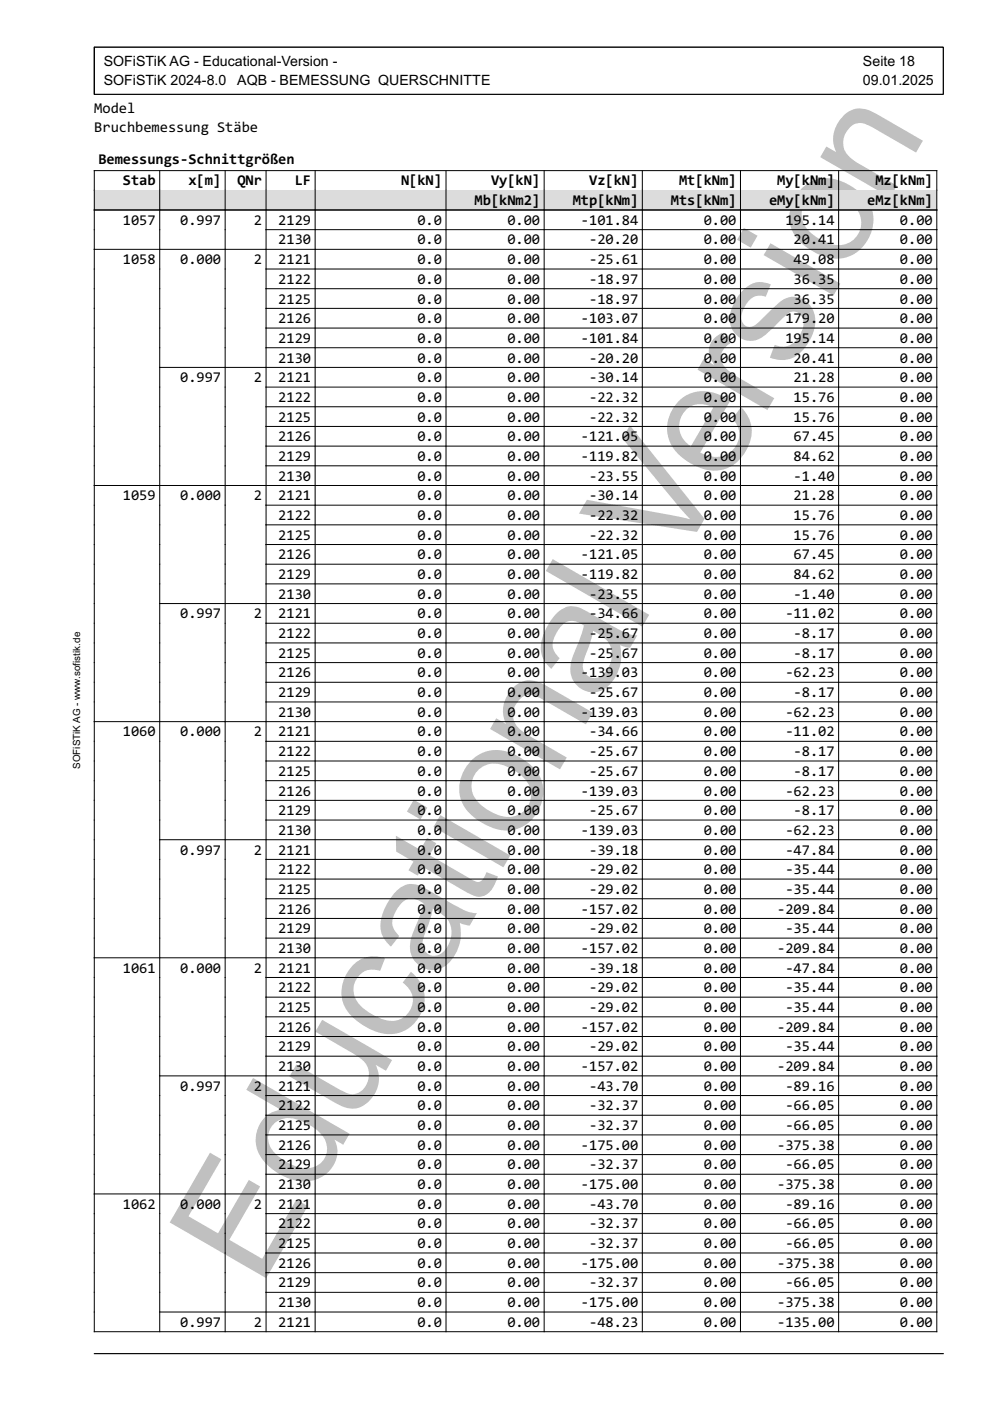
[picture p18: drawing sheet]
<svg xmlns="http://www.w3.org/2000/svg" width="210mm" height="297mm" viewBox="0 0 210 297" stroke-linecap="round" stroke-linejoin="round" font-family="sans-serif">
<defs><g id="words">
<text font-size="33" fill="#c0c0c0" x="55.1" y="273.3" transform="rotate(-60 55.1 273.3)">Educational Version</text>
<g font-size="3.2">
<text x="20" y="24">Model</text>
<text x="20" y="28">Bruchbemessung Stäbe</text>
<text x="20.9" y="34.7">Bemessungs-Schnittgrößen</text>
<text x="26.1" y="39.3">Stab</text>
<text x="39.9" y="39.3">x[m]</text>
<text x="50.3" y="39.3">QNr</text>
<text x="62.5" y="39.3">LF</text>
<text x="85" y="39.3">N[kN]</text>
<text x="104.1" y="39.3">Vy[kN]</text>
<text x="124.9" y="39.3">Vz[kN]</text>
<text x="144" y="39.3">Mt[kNm]</text>
<text x="164.8" y="39.3">My[kNm]</text>
<text x="185.6" y="39.3">Mz[kNm]</text>
<text x="26.1" y="47.7">1057</text>
<text x="38.2" y="47.7">0.997</text>
<text x="53.8" y="47.7">2</text>
<text x="59" y="47.7">2129</text>
<text x="88.5" y="47.7">0.0</text>
<text x="100.6" y="43.5">Mb[kNm2]</text>
<text x="107.6" y="47.7">0.00</text>
<text x="121.4" y="43.5">Mtp[kNm]</text>
<text x="123.2" y="47.7">-101.84</text>
<text x="142.3" y="43.5">Mts[kNm]</text>
<text x="149.2" y="47.7">0.00</text>
<text x="163.1" y="43.5">eMy[kNm]</text>
<text x="166.5" y="47.7">195.14</text>
<text x="183.9" y="43.5">eMz[kNm]</text>
<text x="190.8" y="47.7">0.00</text>
<text x="59" y="51.8">2130</text>
<text x="88.5" y="51.8">0.0</text>
<text x="107.6" y="51.8">0.00</text>
<text x="124.9" y="51.8">-20.20</text>
<text x="149.2" y="51.8">0.00</text>
<text x="168.3" y="51.8">20.41</text>
<text x="190.8" y="51.8">0.00</text>
<text x="26.1" y="56">1058</text>
<text x="38.2" y="56">0.000</text>
<text x="53.8" y="56">2</text>
<text x="59" y="56">2121</text>
<text x="88.5" y="56">0.0</text>
<text x="107.6" y="56">0.00</text>
<text x="124.9" y="56">-25.61</text>
<text x="149.2" y="56">0.00</text>
<text x="168.3" y="56">49.08</text>
<text x="190.8" y="56">0.00</text>
<text x="59" y="60.2">2122</text>
<text x="59" y="64.4">2125</text>
<text x="88.5" y="60.2">0.0</text>
<text x="88.5" y="64.4">0.0</text>
<text x="107.6" y="60.2">0.00</text>
<text x="107.6" y="64.4">0.00</text>
<text x="124.9" y="60.2">-18.97</text>
<text x="124.9" y="64.4">-18.97</text>
<text x="149.2" y="60.2">0.00</text>
<text x="149.2" y="64.4">0.00</text>
<text x="168.3" y="60.2">36.35</text>
<text x="168.3" y="64.4">36.35</text>
<text x="190.8" y="60.2">0.00</text>
<text x="190.8" y="64.4">0.00</text>
<text x="59" y="68.5">2126</text>
<text x="88.5" y="68.5">0.0</text>
<text x="107.6" y="68.5">0.00</text>
<text x="123.2" y="68.5">-103.07</text>
<text x="149.2" y="68.5">0.00</text>
<text x="166.5" y="68.5">179.20</text>
<text x="190.8" y="68.5">0.00</text>
<text x="59" y="72.7">2129</text>
<text x="59" y="76.9">2130</text>
<text x="88.5" y="72.7">0.0</text>
<text x="88.5" y="76.9">0.0</text>
<text x="107.6" y="72.7">0.00</text>
<text x="107.6" y="76.9">0.00</text>
<text x="123.2" y="72.7">-101.84</text>
<text x="124.9" y="76.9">-20.20</text>
<text x="149.2" y="72.7">0.00</text>
<text x="149.2" y="76.9">0.00</text>
<text x="166.5" y="72.7">195.14</text>
<text x="168.3" y="76.9">20.41</text>
<text x="190.8" y="72.7">0.00</text>
<text x="190.8" y="76.9">0.00</text>
<text x="38.2" y="81">0.997</text>
<text x="53.8" y="81">2</text>
<text x="59" y="81">2121</text>
<text x="88.5" y="81">0.0</text>
<text x="107.6" y="81">0.00</text>
<text x="124.9" y="81">-30.14</text>
<text x="149.2" y="81">0.00</text>
<text x="168.3" y="81">21.28</text>
<text x="190.8" y="81">0.00</text>
<text x="59" y="85.2">2122</text>
<text x="59" y="89.4">2125</text>
<text x="88.5" y="85.2">0.0</text>
<text x="88.5" y="89.4">0.0</text>
<text x="107.6" y="85.2">0.00</text>
<text x="107.6" y="89.4">0.00</text>
<text x="124.9" y="85.2">-22.32</text>
<text x="124.9" y="89.4">-22.32</text>
<text x="149.2" y="85.2">0.00</text>
<text x="149.2" y="89.4">0.00</text>
<text x="168.3" y="85.2">15.76</text>
<text x="168.3" y="89.4">15.76</text>
<text x="190.8" y="85.2">0.00</text>
<text x="190.8" y="89.4">0.00</text>
<text x="59" y="93.6">2126</text>
<text x="88.5" y="93.6">0.0</text>
<text x="107.6" y="93.6">0.00</text>
<text x="123.2" y="93.6">-121.05</text>
<text x="149.2" y="93.6">0.00</text>
<text x="168.3" y="93.6">67.45</text>
<text x="190.8" y="93.6">0.00</text>
<text x="59" y="97.7">2129</text>
<text x="59" y="101.9">2130</text>
<text x="88.5" y="97.7">0.0</text>
<text x="88.5" y="101.9">0.0</text>
<text x="107.6" y="97.7">0.00</text>
<text x="107.6" y="101.9">0.00</text>
<text x="123.2" y="97.7">-119.82</text>
<text x="124.9" y="101.9">-23.55</text>
<text x="149.2" y="97.7">0.00</text>
<text x="149.2" y="101.9">0.00</text>
<text x="168.3" y="97.7">84.62</text>
<text x="168.3" y="101.9">-1.40</text>
<text x="190.8" y="97.7">0.00</text>
<text x="190.8" y="101.9">0.00</text>
<text x="26.1" y="106.1">1059</text>
<text x="38.2" y="106.1">0.000</text>
<text x="53.8" y="106.1">2</text>
<text x="59" y="106.1">2121</text>
<text x="88.5" y="106.1">0.0</text>
<text x="107.6" y="106.1">0.00</text>
<text x="124.9" y="106.1">-30.14</text>
<text x="149.2" y="106.1">0.00</text>
<text x="168.3" y="106.1">21.28</text>
<text x="190.8" y="106.1">0.00</text>
<text x="59" y="110.3">2122</text>
<text x="88.5" y="110.3">0.0</text>
<text x="107.6" y="110.3">0.00</text>
<text x="124.9" y="110.3">-22.32</text>
<text x="149.2" y="110.3">0.00</text>
<text x="168.3" y="110.3">15.76</text>
<text x="190.8" y="110.3">0.00</text>
<text x="59" y="114.4">2125</text>
<text x="59" y="118.6">2126</text>
<text x="88.5" y="114.4">0.0</text>
<text x="88.5" y="118.6">0.0</text>
<text x="107.6" y="114.4">0.00</text>
<text x="107.6" y="118.6">0.00</text>
<text x="123.2" y="118.6">-121.05</text>
<text x="124.9" y="114.4">-22.32</text>
<text x="149.2" y="114.4">0.00</text>
<text x="149.2" y="118.6">0.00</text>
<text x="168.3" y="114.4">15.76</text>
<text x="168.3" y="118.6">67.45</text>
<text x="190.8" y="114.4">0.00</text>
<text x="190.8" y="118.6">0.00</text>
<text x="59" y="122.8">2129</text>
<text x="88.5" y="122.8">0.0</text>
<text x="107.6" y="122.8">0.00</text>
<text x="123.2" y="122.8">-119.82</text>
<text x="149.2" y="122.8">0.00</text>
<text x="168.3" y="122.8">84.62</text>
<text x="190.8" y="122.8">0.00</text>
<text x="38.2" y="131.1">0.997</text>
<text x="53.8" y="131.1">2</text>
<text x="59" y="126.9">2130</text>
<text x="59" y="131.1">2121</text>
<text x="88.5" y="126.9">0.0</text>
<text x="88.5" y="131.1">0.0</text>
<text x="107.6" y="126.9">0.00</text>
<text x="107.6" y="131.1">0.00</text>
<text x="124.9" y="126.9">-23.55</text>
<text x="124.9" y="131.1">-34.66</text>
<text x="149.2" y="126.9">0.00</text>
<text x="149.2" y="131.1">0.00</text>
<text x="166.5" y="131.1">-11.02</text>
<text x="168.3" y="126.9">-1.40</text>
<text x="190.8" y="126.9">0.00</text>
<text x="190.8" y="131.1">0.00</text>
<text x="59" y="135.3">2122</text>
<text x="88.5" y="135.3">0.0</text>
<text x="107.6" y="135.3">0.00</text>
<text x="124.9" y="135.3">-25.67</text>
<text x="149.2" y="135.3">0.00</text>
<text x="168.3" y="135.3">-8.17</text>
<text x="190.8" y="135.3">0.00</text>
<text x="59" y="139.5">2125</text>
<text x="59" y="143.6">2126</text>
<text x="88.5" y="139.5">0.0</text>
<text x="88.5" y="143.6">0.0</text>
<text x="107.6" y="139.5">0.00</text>
<text x="107.6" y="143.6">0.00</text>
<text x="123.2" y="143.6">-139.03</text>
<text x="124.9" y="139.5">-25.67</text>
<text x="149.2" y="139.5">0.00</text>
<text x="149.2" y="143.6">0.00</text>
<text x="166.5" y="143.6">-62.23</text>
<text x="168.3" y="139.5">-8.17</text>
<text x="190.8" y="139.5">0.00</text>
<text x="190.8" y="143.6">0.00</text>
<text x="59" y="147.8">2129</text>
<text x="88.5" y="147.8">0.0</text>
<text x="107.6" y="147.8">0.00</text>
<text x="124.9" y="147.8">-25.67</text>
<text x="149.2" y="147.8">0.00</text>
<text x="168.3" y="147.8">-8.17</text>
<text x="190.8" y="147.8">0.00</text>
<text x="59" y="152">2130</text>
<text x="88.5" y="152">0.0</text>
<text x="107.6" y="152">0.00</text>
<text x="123.2" y="152">-139.03</text>
<text x="149.2" y="152">0.00</text>
<text x="166.5" y="152">-62.23</text>
<text x="190.8" y="152">0.00</text>
<text x="26.1" y="156.1">1060</text>
<text x="38.2" y="156.1">0.000</text>
<text x="53.8" y="156.1">2</text>
<text x="59" y="156.1">2121</text>
<text x="59" y="160.3">2122</text>
<text x="88.5" y="156.1">0.0</text>
<text x="88.5" y="160.3">0.0</text>
<text x="107.6" y="156.1">0.00</text>
<text x="107.6" y="160.3">0.00</text>
<text x="124.9" y="156.1">-34.66</text>
<text x="124.9" y="160.3">-25.67</text>
<text x="149.2" y="156.1">0.00</text>
<text x="149.2" y="160.3">0.00</text>
<text x="166.5" y="156.1">-11.02</text>
<text x="168.3" y="160.3">-8.17</text>
<text x="190.8" y="156.1">0.00</text>
<text x="190.8" y="160.3">0.00</text>
<text x="59" y="164.5">2125</text>
<text x="88.5" y="164.5">0.0</text>
<text x="107.6" y="164.5">0.00</text>
<text x="124.9" y="164.5">-25.67</text>
<text x="149.2" y="164.5">0.00</text>
<text x="168.3" y="164.5">-8.17</text>
<text x="190.8" y="164.5">0.00</text>
<text x="59" y="168.7">2126</text>
<text x="59" y="172.8">2129</text>
<text x="88.5" y="168.7">0.0</text>
<text x="88.5" y="172.8">0.0</text>
<text x="107.6" y="168.7">0.00</text>
<text x="107.6" y="172.8">0.00</text>
<text x="123.2" y="168.7">-139.03</text>
<text x="124.9" y="172.8">-25.67</text>
<text x="149.2" y="168.7">0.00</text>
<text x="149.2" y="172.8">0.00</text>
<text x="166.5" y="168.7">-62.23</text>
<text x="168.3" y="172.8">-8.17</text>
<text x="190.8" y="168.7">0.00</text>
<text x="190.8" y="172.8">0.00</text>
<text x="59" y="177">2130</text>
<text x="88.5" y="177">0.0</text>
<text x="107.6" y="177">0.00</text>
<text x="123.2" y="177">-139.03</text>
<text x="149.2" y="177">0.00</text>
<text x="166.5" y="177">-62.23</text>
<text x="190.8" y="177">0.00</text>
<text x="38.2" y="181.2">0.997</text>
<text x="53.8" y="181.2">2</text>
<text x="59" y="181.2">2121</text>
<text x="59" y="185.4">2122</text>
<text x="88.5" y="181.2">0.0</text>
<text x="88.5" y="185.4">0.0</text>
<text x="107.6" y="181.2">0.00</text>
<text x="107.6" y="185.4">0.00</text>
<text x="124.9" y="181.2">-39.18</text>
<text x="124.9" y="185.4">-29.02</text>
<text x="149.2" y="181.2">0.00</text>
<text x="149.2" y="185.4">0.00</text>
<text x="166.5" y="181.2">-47.84</text>
<text x="166.5" y="185.4">-35.44</text>
<text x="190.8" y="181.2">0.00</text>
<text x="190.8" y="185.4">0.00</text>
<text x="59" y="189.5">2125</text>
<text x="88.5" y="189.5">0.0</text>
<text x="107.6" y="189.5">0.00</text>
<text x="124.9" y="189.5">-29.02</text>
<text x="149.2" y="189.5">0.00</text>
<text x="166.5" y="189.5">-35.44</text>
<text x="190.8" y="189.5">0.00</text>
<text x="59" y="193.7">2126</text>
<text x="59" y="197.9">2129</text>
<text x="88.5" y="193.7">0.0</text>
<text x="88.5" y="197.9">0.0</text>
<text x="107.6" y="193.7">0.00</text>
<text x="107.6" y="197.9">0.00</text>
<text x="123.2" y="193.7">-157.02</text>
<text x="124.9" y="197.9">-29.02</text>
<text x="149.2" y="193.7">0.00</text>
<text x="149.2" y="197.9">0.00</text>
<text x="164.8" y="193.7">-209.84</text>
<text x="166.5" y="197.9">-35.44</text>
<text x="190.8" y="193.7">0.00</text>
<text x="190.8" y="197.9">0.00</text>
<text x="59" y="202">2130</text>
<text x="88.5" y="202">0.0</text>
<text x="107.6" y="202">0.00</text>
<text x="123.2" y="202">-157.02</text>
<text x="149.2" y="202">0.00</text>
<text x="164.8" y="202">-209.84</text>
<text x="190.8" y="202">0.00</text>
<text x="26.1" y="206.2">1061</text>
<text x="38.2" y="206.2">0.000</text>
<text x="53.8" y="206.2">2</text>
<text x="59" y="206.2">2121</text>
<text x="88.5" y="206.2">0.0</text>
<text x="107.6" y="206.2">0.00</text>
<text x="124.9" y="206.2">-39.18</text>
<text x="149.2" y="206.2">0.00</text>
<text x="166.5" y="206.2">-47.84</text>
<text x="190.8" y="206.2">0.00</text>
<text x="59" y="210.4">2122</text>
<text x="59" y="214.6">2125</text>
<text x="88.5" y="210.4">0.0</text>
<text x="88.5" y="214.6">0.0</text>
<text x="107.6" y="210.4">0.00</text>
<text x="107.6" y="214.6">0.00</text>
<text x="124.9" y="210.4">-29.02</text>
<text x="124.9" y="214.6">-29.02</text>
<text x="149.2" y="210.4">0.00</text>
<text x="149.2" y="214.6">0.00</text>
<text x="166.5" y="210.4">-35.44</text>
<text x="166.5" y="214.6">-35.44</text>
<text x="190.8" y="210.4">0.00</text>
<text x="190.8" y="214.6">0.00</text>
<text x="59" y="218.7">2126</text>
<text x="88.5" y="218.7">0.0</text>
<text x="107.6" y="218.7">0.00</text>
<text x="123.2" y="218.7">-157.02</text>
<text x="149.2" y="218.7">0.00</text>
<text x="164.8" y="218.7">-209.84</text>
<text x="190.8" y="218.7">0.00</text>
<text x="59" y="222.9">2129</text>
<text x="59" y="227.1">2130</text>
<text x="88.5" y="222.9">0.0</text>
<text x="88.5" y="227.1">0.0</text>
<text x="107.6" y="222.9">0.00</text>
<text x="107.6" y="227.1">0.00</text>
<text x="123.2" y="227.1">-157.02</text>
<text x="124.9" y="222.9">-29.02</text>
<text x="149.2" y="222.9">0.00</text>
<text x="149.2" y="227.1">0.00</text>
<text x="164.8" y="227.1">-209.84</text>
<text x="166.5" y="222.9">-35.44</text>
<text x="190.8" y="222.9">0.00</text>
<text x="190.8" y="227.1">0.00</text>
<text x="38.2" y="231.2">0.997</text>
<text x="53.8" y="231.2">2</text>
<text x="59" y="231.2">2121</text>
<text x="88.5" y="231.2">0.0</text>
<text x="107.6" y="231.2">0.00</text>
<text x="124.9" y="231.2">-43.70</text>
<text x="149.2" y="231.2">0.00</text>
<text x="166.5" y="231.2">-89.16</text>
<text x="190.8" y="231.2">0.00</text>
<text x="59" y="235.4">2122</text>
<text x="59" y="239.6">2125</text>
<text x="88.5" y="235.4">0.0</text>
<text x="88.5" y="239.6">0.0</text>
<text x="107.6" y="235.4">0.00</text>
<text x="107.6" y="239.6">0.00</text>
<text x="124.9" y="235.4">-32.37</text>
<text x="124.9" y="239.6">-32.37</text>
<text x="149.2" y="235.4">0.00</text>
<text x="149.2" y="239.6">0.00</text>
<text x="166.5" y="235.4">-66.05</text>
<text x="166.5" y="239.6">-66.05</text>
<text x="190.8" y="235.4">0.00</text>
<text x="190.8" y="239.6">0.00</text>
<text x="59" y="243.8">2126</text>
<text x="88.5" y="243.8">0.0</text>
<text x="107.6" y="243.8">0.00</text>
<text x="123.2" y="243.8">-175.00</text>
<text x="149.2" y="243.8">0.00</text>
<text x="164.8" y="243.8">-375.38</text>
<text x="190.8" y="243.8">0.00</text>
<text x="59" y="247.9">2129</text>
<text x="88.5" y="247.9">0.0</text>
<text x="107.6" y="247.9">0.00</text>
<text x="124.9" y="247.9">-32.37</text>
<text x="149.2" y="247.9">0.00</text>
<text x="166.5" y="247.9">-66.05</text>
<text x="190.8" y="247.9">0.00</text>
<text x="26.1" y="256.3">1062</text>
<text x="38.2" y="256.3">0.000</text>
<text x="53.8" y="256.3">2</text>
<text x="59" y="252.1">2130</text>
<text x="59" y="256.3">2121</text>
<text x="88.5" y="252.1">0.0</text>
<text x="88.5" y="256.3">0.0</text>
<text x="107.6" y="252.1">0.00</text>
<text x="107.6" y="256.3">0.00</text>
<text x="123.2" y="252.1">-175.00</text>
<text x="124.9" y="256.3">-43.70</text>
<text x="149.2" y="252.1">0.00</text>
<text x="149.2" y="256.3">0.00</text>
<text x="164.8" y="252.1">-375.38</text>
<text x="166.5" y="256.3">-89.16</text>
<text x="190.8" y="252.1">0.00</text>
<text x="190.8" y="256.3">0.00</text>
<text x="59" y="260.5">2122</text>
<text x="88.5" y="260.5">0.0</text>
<text x="107.6" y="260.5">0.00</text>
<text x="124.9" y="260.5">-32.37</text>
<text x="149.2" y="260.5">0.00</text>
<text x="166.5" y="260.5">-66.05</text>
<text x="190.8" y="260.5">0.00</text>
<text x="59" y="264.6">2125</text>
<text x="59" y="268.8">2126</text>
<text x="88.5" y="264.6">0.0</text>
<text x="88.5" y="268.8">0.0</text>
<text x="107.6" y="264.6">0.00</text>
<text x="107.6" y="268.8">0.00</text>
<text x="123.2" y="268.8">-175.00</text>
<text x="124.9" y="264.6">-32.37</text>
<text x="149.2" y="264.6">0.00</text>
<text x="149.2" y="268.8">0.00</text>
<text x="164.8" y="268.8">-375.38</text>
<text x="166.5" y="264.6">-66.05</text>
<text x="190.8" y="264.6">0.00</text>
<text x="190.8" y="268.8">0.00</text>
<text x="59" y="273">2129</text>
<text x="88.5" y="273">0.0</text>
<text x="107.6" y="273">0.00</text>
<text x="124.9" y="273">-32.37</text>
<text x="149.2" y="273">0.00</text>
<text x="166.5" y="273">-66.05</text>
<text x="190.8" y="273">0.00</text>
<text x="38.2" y="281.3">0.997</text>
<text x="53.8" y="281.3">2</text>
<text x="59" y="277.1">2130</text>
<text x="59" y="281.3">2121</text>
<text x="88.5" y="277.1">0.0</text>
<text x="88.5" y="281.3">0.0</text>
<text x="107.6" y="277.1">0.00</text>
<text x="107.6" y="281.3">0.00</text>
<text x="123.2" y="277.1">-175.00</text>
<text x="124.9" y="281.3">-48.23</text>
<text x="149.2" y="277.1">0.00</text>
<text x="149.2" y="281.3">0.00</text>
<text x="164.8" y="277.1">-375.38</text>
<text x="164.8" y="281.3">-135.00</text>
<text x="190.8" y="277.1">0.00</text>
<text x="190.8" y="281.3">0.00</text>
</g>
<g font-size="3">
<text x="22" y="14">SOFiSTiK AG - Educational-Version -</text>
<text x="22" y="18">SOFiSTiK 2024-8.0</text>
<text x="50.3" y="18">AQB - BEMESSUNG QUERSCHNITTE</text>
<text x="183" y="14">Seite 18</text>
<text x="183" y="18">09.01.2025</text>
</g>
<text font-size="2.1" x="17" y="163" transform="rotate(-90 17 163)">SOFiSTiK AG - www.sofistik.de</text>
</g></defs>
<path d="M20 10h180v10h-180zM33.9 36.2v4.1M47.7 36.2v4.1M56.4 36.2v4.1M66.8 36.2v4.1M94.6 36.2v4.1M115.4 36.2v4.1M136.2 36.2v4.1M157 36.2v4.1M177.8 36.2v4.1M20 40.3v-4.1h178.6v4.1M20 287h180" fill="none" stroke="#000" stroke-width=".21"/>
<path d="M20 40.3h178.6v4.2h-178.6z" fill="#dcdcdc"/>
<g fill="none" stroke="#000" stroke-width=".21">
<path d="M20 40.3v242h178.6v-242M20 44.5h178.6M20 52.9h178.6M33.9 40.3v242M47.7 40.3v242M56.4 40.3v242M56.4 48.7h142.2M56.4 57h142.2M66.8 40.3v242M94.6 40.3v242M115.4 40.3v242M136.2 40.3v242"/>
<path d="M157 40.3v242M177.8 40.3v242M33.9 77.9h164.7M56.4 61.2h142.2M56.4 65.4h142.2M56.4 69.6h142.2M56.4 73.7h142.2M56.4 82.1h142.2M56.4 86.2h142.2M56.4 90.4h142.2M56.4 94.6h142.2M56.4 98.8h142.2"/>
<path d="M20 102.9h178.6M56.4 107.1h142.2M56.4 111.3h142.2M56.4 115.5h142.2M56.4 119.6h142.2M33.9 128h164.7M56.4 123.8h142.2M56.4 132.1h142.2M56.4 136.3h142.2M20 153h178.6M56.4 140.5h142.2M56.4 144.7h142.2"/>
<path d="M56.4 148.8h142.2M56.4 157.2h142.2M33.9 178h164.7M56.4 161.3h142.2M56.4 165.5h142.2M56.4 169.7h142.2M56.4 173.9h142.2M56.4 182.2h142.2M56.4 186.4h142.2M56.4 190.6h142.2M56.4 194.7h142.2M56.4 198.9h142.2"/>
<path d="M20 203.1h178.6M56.4 207.2h142.2M56.4 211.4h142.2M56.4 215.6h142.2M56.4 219.8h142.2M33.9 228.1h164.7M56.4 223.9h142.2M56.4 232.3h142.2M56.4 236.4h142.2M20 253.1h178.6M56.4 240.6h142.2M56.4 244.8h142.2"/>
<path d="M56.4 249h142.2M56.4 257.3h142.2M33.9 278.2h164.7M56.4 261.5h142.2M56.4 265.7h142.2M56.4 269.8h142.2M56.4 274h142.2"/>
</g>
<use href="#words"/>
</svg>
